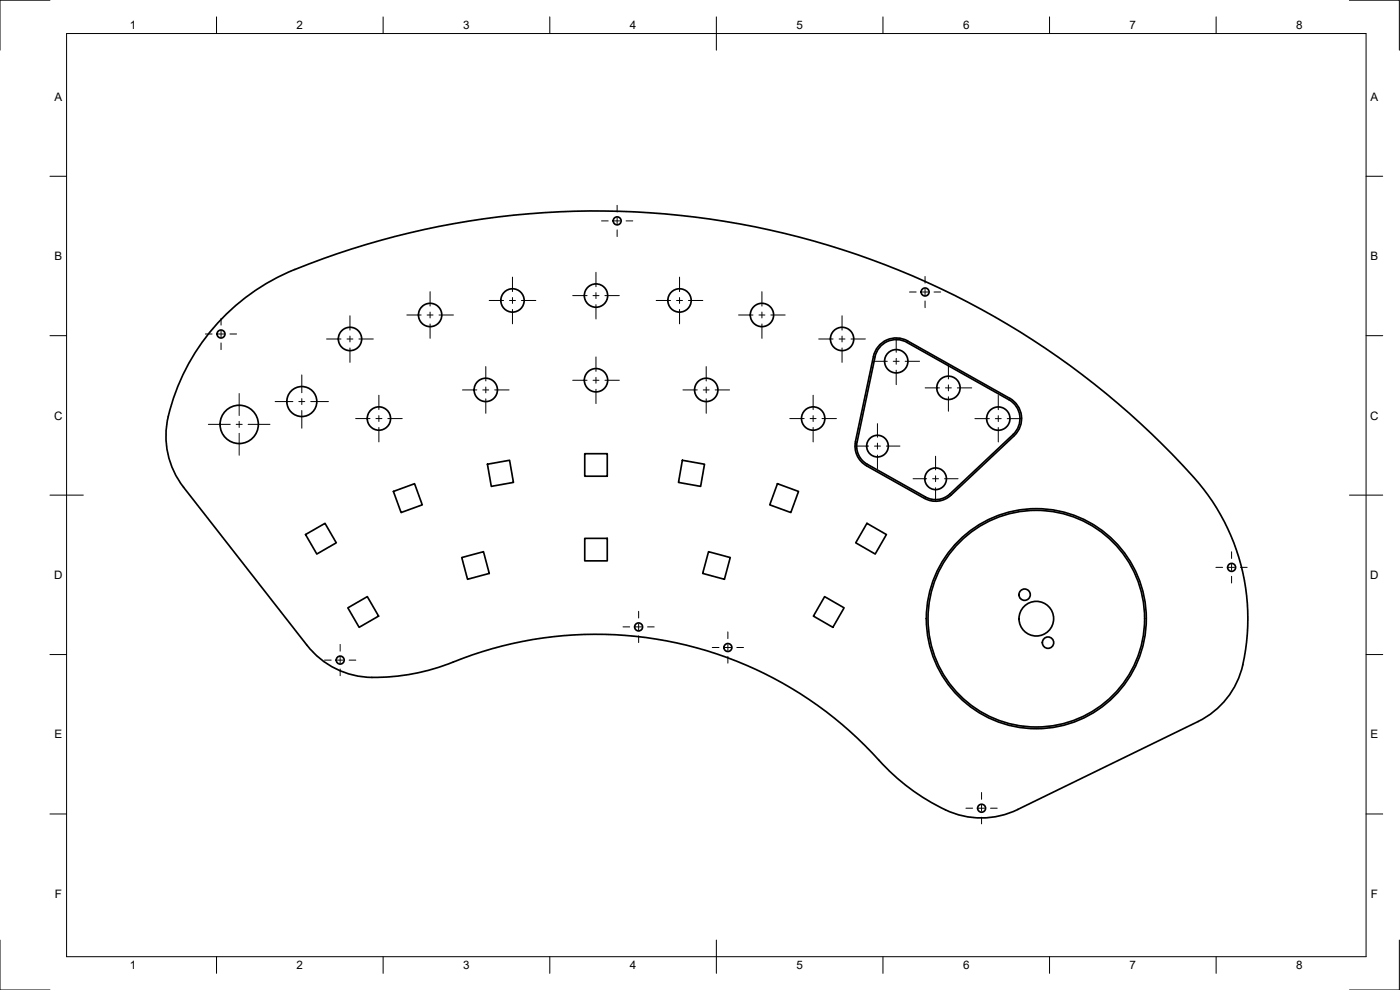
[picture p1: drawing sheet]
<svg xmlns="http://www.w3.org/2000/svg" width="420mm" height="297mm" viewBox="0 0 420 297" stroke-linecap="round" stroke-linejoin="round" font-family="sans-serif">
<defs><g id="words">
<g font-size="3.5">
<text x="39" y="8.8">1</text>
<text x="89" y="8.8">2</text>
<text x="139" y="8.8">3</text>
<text x="189" y="8.8">4</text>
<text x="239" y="8.8">5</text>
<text x="289" y="8.8">6</text>
<text x="339" y="8.8">7</text>
<text x="389" y="8.8">8</text>
<text x="16.3" y="30.2">A</text>
<text x="411.3" y="30.2">A</text>
<text x="16.3" y="78">B</text>
<text x="411.3" y="78">B</text>
<text x="16.2" y="125.9">C</text>
<text x="411.2" y="125.9">C</text>
<text x="16.2" y="173.7">D</text>
<text x="411.2" y="173.7">D</text>
<text x="16.3" y="221.6">E</text>
<text x="411.3" y="221.6">E</text>
<text x="16.4" y="269.4">F</text>
<text x="411.4" y="269.4">F</text>
<text x="39" y="290.8">1</text>
<text x="89" y="290.8">2</text>
<text x="139" y="290.8">3</text>
<text x="189" y="290.8">4</text>
<text x="239" y="290.8">5</text>
<text x="289" y="290.8">6</text>
<text x="339" y="290.8">7</text>
<text x="389" y="290.8">8</text>
</g>
</g></defs>
<!-- layer: Visible -->
<g fill="none" stroke="#000" stroke-width=".51">
<path d="M262.1 107l-5.4 25.5a6.7 6.7 0 0 0 3.3 7.2M272.4 102.3l30.6 17.2a7 7 0 0 1 1.4 11.2l-19 17.9a6.7 6.7 0 0 1-7.9 .9l-17.5-9.8M272.4 102.3a7 7 0 0 0-10.3 4.6M302.8 119.9l-30.6-17.2a6.5 6.5 0 0 0-9.6 4.3l-5.4 25.6M302.8 119.9a6.5 6.5 0 0 1 1.3 10.4l-19 17.9a6.3 6.3 0 0 1-7.4 .9l-17.4-9.8a6.2 6.2 0 0 1-3.1-6.7M146.3 139.3l6.6-1.2 1.2 6.6-6.7 1.2zM175.5 136.1h6.7v6.8h-6.7zM204.8 138.1l6.6 1.2-1.1 6.6-6.7-1.2zM118.1 147.5l6.3-2.4 2.3 6.4-6.3 2.3zM233.3 145.1l6.3 2.4-2.3 6.3-6.3-2.3zM260.2 157l5.8 3.4-3.3 5.8-5.9-3.3zM91.7 160.4l5.8-3.4 3.4 5.9-5.8 3.3z"/>
<path d="M138.6 167.3l6.5-1.8 1.7 6.5-6.5 1.8zM175.5 161.5h6.7v6.8h-6.7zM212.6 165.5l6.6 1.8-1.8 6.5-6.5-1.8zM247.5 179l5.8 3.4-3.3 5.8-5.9-3.3zM104.4 182.4l5.8-3.4 3.4 5.9-5.8 3.3zM359.5 216.5l-54.1 26.4a25.4 25.4 0 0 1-24.4-1.3 63.5 63.5 0 0 1-17.2-13.5M359.5 216.5a25.2 25.2 0 0 0 13.9-19.3 64 64 0 0 0-18.3-57.4 240.9 240.9 0 0 0-271.3-56.8 62.9 62.9 0 0 0-33.8 45 25.1 25.1 0 0 0 5.1 18.2l37.1 47.4a25.4 25.4 0 0 0 22.6 9.6 66.6 66.6 0 0 0 24.1-5.7 114.3 114.3 0 0 1 124.9 30.6"/>
<circle cx="185.2" cy="66.3" r="1.2"/>
<circle cx="129.1" cy="94.5" r="3.5"/>
<circle cx="153.8" cy="90.1" r="3.5"/>
<circle cx="178.9" cy="88.7" r="3.5"/>
<circle cx="203.9" cy="90.1" r="3.5"/>
<circle cx="228.7" cy="94.5" r="3.5"/>
<circle cx="277.6" cy="87.6" r="1.2"/>
<circle cx="66.3" cy="100.2" r="1.2"/>
<circle cx="105" cy="101.7" r="3.5"/>
<circle cx="145.8" cy="117" r="3.5"/>
<circle cx="178.9" cy="114.1" r="3.5"/>
<circle cx="212" cy="117" r="3.5"/>
<circle cx="252.7" cy="101.7" r="3.5"/>
<circle cx="269" cy="108.4" r="3.5"/>
<circle cx="284.6" cy="116.4" r="3.5"/>
<circle cx="71.8" cy="127.3" r="5.7"/>
<circle cx="90.6" cy="120.5" r="4.5"/>
<circle cx="113.7" cy="125.6" r="3.5"/>
<circle cx="244" cy="125.6" r="3.5"/>
<circle cx="263.3" cy="133.9" r="3.2"/>
<circle cx="299.6" cy="125.6" r="3.5"/>
<circle cx="280.8" cy="143.7" r="3.2"/>
<circle cx="307.5" cy="178.4" r="1.7"/>
<circle cx="369.6" cy="170.2" r="1.2"/>
<circle cx="102.1" cy="198.1" r="1.2"/>
<circle cx="191.7" cy="188.1" r="1.2"/>
<circle cx="218.5" cy="194.3" r="1.2"/>
<circle cx="311" cy="185.6" r="32.5"/>
<circle cx="311" cy="185.6" r="5.2"/>
<circle cx="311" cy="185.6" r="33"/>
<circle cx="314.5" cy="192.8" r="1.7"/>
<circle cx="294.6" cy="242.5" r="1.2"/>
</g>
<!-- layer: Border -->
<g fill="none" stroke="#000" stroke-width=".3">
<path d="M15 .1h-15v15M20 10.1h390v276.9h-390zM65 5.1v5M115 5.1v5M165 5.1v5M215 5.1v10M265 5.1v5M315 5.1v5M365 5.1v5M405 .1h15v15M15 52.9h5M410 52.9h5"/>
<path d="M15 100.7h5M410 100.7h5M15 148.6h10M405 148.6h10M15 196.4h5M410 196.4h5M15 244.2h5M410 244.2h5M0 282.1v14.9h15M65 287v5M115 287v5M165 287v5"/>
<path d="M215 282.1v9.9M265 287v5M315 287v5M365 287v5M420 282.1v14.9h-15"/>
</g>
<!-- layer: Center Lines -->
<g fill="none" stroke="#000" stroke-width=".3">
<path d="M180.5 66.3h2M184.3 66.3h1.8M185.2 61.6v2M185.2 65.4v1.8M185.2 69v2M187.9 66.3h2M66.3 95.5v2M66.3 99.3v1.8M105 94.7v4.3M122.1 94.5h4.3M128.2 94.5h1.8M129.1 87.5v4.3"/>
<path d="M129.1 93.6v1.8M129.1 97.2v4.3M131.8 94.5h4.3M146.8 90.2h4.3M152.9 90.2h1.8M153.8 83.1v4.4M153.8 89.3v1.7M153.8 92.8v4.4M156.5 90.2h4.3M171.9 88.7h4.3M178 88.7h1.8M178.9 81.7v4.3"/>
<path d="M178.9 87.8v1.8M178.9 91.4v4.3M181.5 88.7h4.4M196.9 90.2h4.4M203 90.2h1.8M203.9 83.1v4.4M203.9 89.3v1.7M203.9 92.8v4.4M206.6 90.2h4.3M221.7 94.5h4.3M227.8 94.5h1.8M228.7 87.5v4.3"/>
<path d="M228.7 93.6v1.8M228.7 97.2v4.3M231.3 94.5h4.3M252.7 94.7v4.3M272.9 87.6h2.1M276.7 87.6h1.8M277.6 82.9v2M277.6 86.7v1.8M277.6 90.3v2M280.3 87.6h2M61.6 100.2h2M65.4 100.2h1.8"/>
<path d="M66.3 102.9v2M69 100.2h2M71.8 118.1v6.6M90.6 112.5v5.3M90.6 119.6v1.8M98 101.7h4.3M104.1 101.7h1.8M105 100.8v1.8M105 104.4v4.3M107.7 101.7h4.3M113.7 118.6v4.3M138.8 117h4.3"/>
<path d="M144.9 117h1.8M145.8 110v4.3M145.8 116.1v1.8M145.8 119.7v4.3M148.5 117h4.3M171.9 114.1h4.3M178 114.1h1.8M178.9 107.1v4.3M178.9 113.2v1.8M178.9 116.8v4.3M181.5 114.1h4.4M205 117h4.3"/>
<path d="M211.1 117h1.7M211.9 110v4.3M211.9 116.1v1.8M211.9 119.7v4.3M214.6 117h4.3M244 118.6v4.3M245.7 101.7h4.3M251.8 101.7h1.8M252.7 100.8v1.8M252.7 104.4v4.3M255.4 101.7h4.3M262 108.4h4.3"/>
<path d="M268.1 108.4h1.8M269 101.4v4.3M269 107.5v1.8M269 111.1v4.3M271.7 108.4h4.3M277.6 116.4h4.4M283.7 116.4h1.8M284.6 109.4v4.3M284.6 115.5v1.8M284.6 119v4.4M287.3 116.4h4.3M299.6 118.6v4.3"/>
<path d="M62.5 127.3h6.6M70.9 127.3h1.8M71.8 126.4v1.8M71.8 130v6.6M74.5 127.3h6.5M82.6 120.5h5.3M89.7 120.5h1.8M90.6 123.2v5.3M93.3 120.5h5.3M106.7 125.6h4.3M112.8 125.6h1.8M113.7 124.7v1.8"/>
<path d="M113.7 128.3v4.3M116.4 125.6h4.3M237 125.6h4.3M243.1 125.6h1.8M244 124.7v1.8M244 128.3v4.3M246.7 125.6h4.3M256.6 133.8h4.1M262.4 133.8h1.8M263.3 127.1v4.1M263.3 133v1.8M263.3 136.5v4.1"/>
<path d="M266 133.8h4.1M280.8 136.9v4.1M292.6 125.6h4.3M298.7 125.6h1.8M299.6 124.7v1.8M299.6 128.3v4.3M302.3 125.6h4.3M274 143.6h4.1M279.9 143.6h1.8M280.8 142.8v1.7M280.8 146.3v4.1M283.5 143.6h4"/>
<path d="M364.9 170.2h2M368.7 170.2h1.8M369.6 165.6v2M369.6 169.3v1.8M369.6 172.9v2M372.3 170.2h2M97.4 198.1h2M101.2 198.1h1.8M102.1 193.4v2M102.1 197.2v1.8M104.8 198.1h2M187 188.1h2"/>
<path d="M190.8 188.1h1.8M191.7 183.4v2M191.7 187.2v1.8M191.7 190.8v2M194.3 188.1h2M213.8 194.3h2M217.6 194.3h1.7M218.4 189.6v2M218.4 193.4v1.8M218.4 197v2M221.1 194.3h2M102.1 200.7v2"/>
<path d="M294.6 237.8v2M289.9 242.5h2M293.7 242.5h1.8M294.6 241.6v1.8M294.6 245.2v2M297.3 242.5h2"/>
</g>
<use href="#words"/>
</svg>
